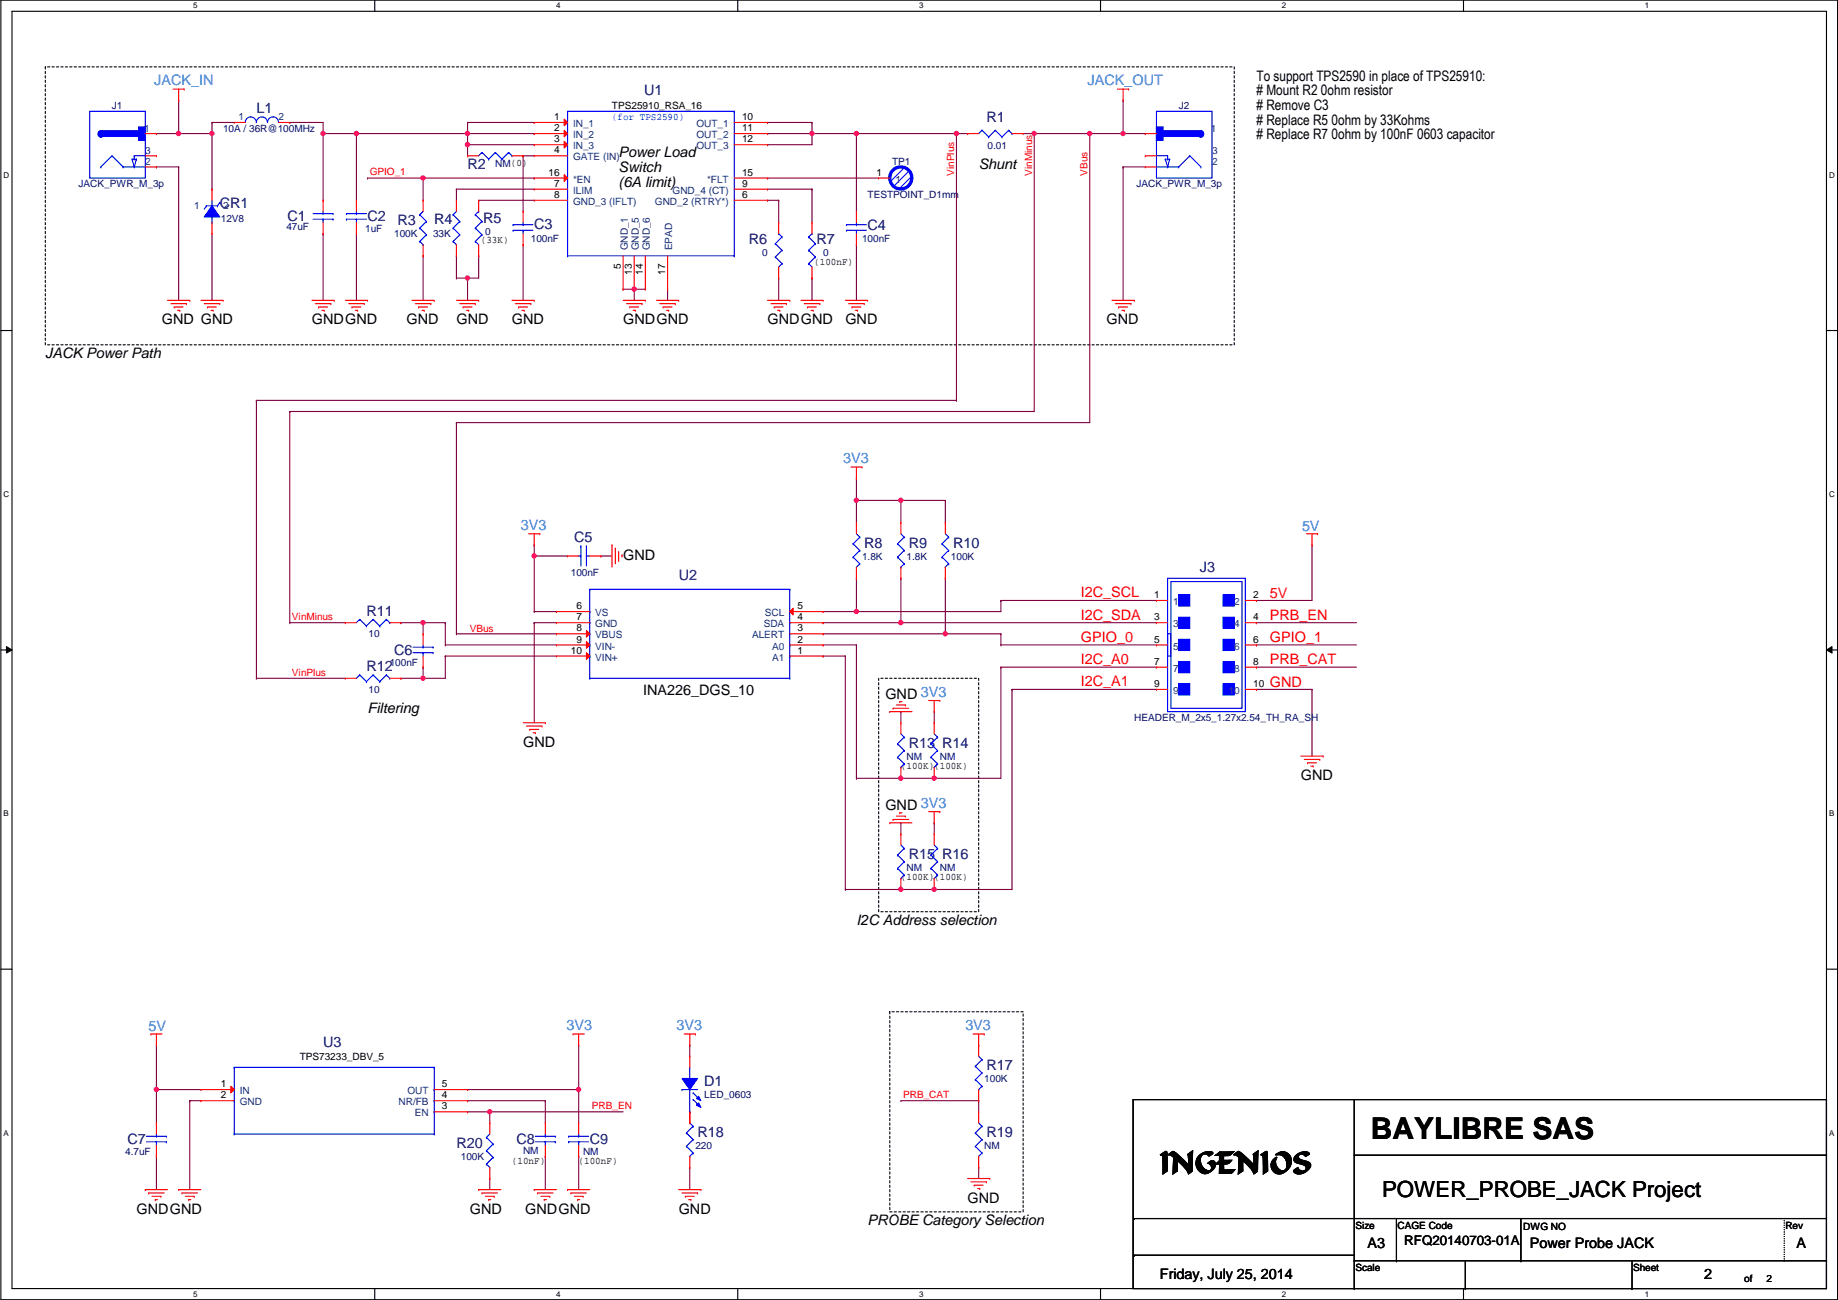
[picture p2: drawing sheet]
<svg xmlns="http://www.w3.org/2000/svg" width="420mm" height="297mm" viewBox="0 0 420 297" stroke-linecap="round" stroke-linejoin="round" font-family="sans-serif">
<defs><g id="words">
<g font-size="6.9">
<text x="313.4" y="260.2">BAYLIBRE SAS</text>
<text x="265.2" y="268.1">INGENIOS</text>
</g>
<text font-size="5.1" x="315.9" y="273.6">POWER_PROBE_JACK Project</text>
<g font-size="3.3" fill="#0080ff">
<text x="35.3" y="19.5">JACK_IN</text>
<text x="248.6" y="19.5">JACK_OUT</text>
<text x="192.7" y="105.9">3V3</text>
<text x="119.1" y="121.1">3V3</text>
<text x="297.6" y="121.4">5V</text>
<text x="34" y="235.7">5V</text>
<text x="129.5" y="235.4">3V3</text>
<text x="154.6" y="235.4">3V3</text>
<text x="220.7" y="235.4">3V3</text>
</g>
<g font-size="3.3" fill="#000080">
<text x="147.3" y="21.8">U1</text>
<text x="58.6" y="25.9">L1</text>
<text x="225.5" y="27.9">R1</text>
<text x="106.9" y="38.6">R2</text>
<text x="50.2" y="47.5">CR1</text>
<text x="65.7" y="50.5">C1</text>
<text x="84" y="50.5">C2</text>
<text x="90.9" y="51.5">R3</text>
<text x="99.3" y="51.3">R4</text>
<text x="110.4" y="51">R5</text>
<text x="122.1" y="52.3">C3</text>
<text x="198.3" y="52.5">C4</text>
<text x="171.1" y="55.8">R6</text>
<text x="186.6" y="55.8">R7</text>
<text x="131.3" y="123.9">C5</text>
<text x="197.6" y="125.2">R8</text>
<text x="207.7" y="125.2">R9</text>
<text x="217.9" y="125.2">R10</text>
<text x="274.3" y="130.8">J3</text>
<text x="155.1" y="132.5">U2</text>
<text x="83.8" y="140.7">R11</text>
<text x="90.1" y="149.6">C6</text>
<text x="83.8" y="153.4">R12</text>
<text x="207.7" y="170.9">R13 R14</text>
<text x="207.7" y="196.3">R15 R16</text>
<text x="73.9" y="239.2">U3</text>
<text x="225.5" y="244.6">R17</text>
<text x="161" y="248.1">D1</text>
<text x="29.2" y="261.3">C7</text>
<text x="104.3" y="262.3">R20</text>
<text x="118.1" y="261.3">C8</text>
<text x="134.8" y="261.3">C9</text>
<text x="159.5" y="259.8">R18</text>
<text x="225.5" y="259.8">R19</text>
</g>
<g font-size="3.3">
<text x="287.2" y="18.4">To support TPS2590 in place of TPS25910:</text>
<text x="287.2" y="21.8"># Mount R2 0ohm resistor</text>
<text x="287.2" y="25.1"># Remove C3</text>
<text x="287.2" y="28.4"># Replace R5 0ohm by 33Kohms</text>
<text x="141.4" y="35.8">Power Load</text>
<text x="287.2" y="31.8"># Replace R7 0ohm by 100nF 0603 capacitor</text>
<text x="141.4" y="39.2">Switch</text>
<text x="223.7" y="38.6">Shunt</text>
<text x="141.4" y="42.6">(6A limit)</text>
<text x="37" y="74.1">GND GND</text>
<text x="71.3" y="74.1">GNDGND</text>
<text x="92.9" y="74.1">GND</text>
<text x="104.3" y="74.1">GND</text>
<text x="117" y="74.1">GND</text>
<text x="142.4" y="74.1">GNDGND</text>
<text x="175.5" y="74.1">GNDGND</text>
<text x="193.2" y="74.1">GND</text>
<text x="252.9" y="74.1">GND</text>
<text x="10.4" y="81.7">JACK Power Path</text>
<text x="142.4" y="128">GND</text>
<text x="147" y="158.7">INA226_DGS_10</text>
<text x="202.4" y="159.7">GND 3V3</text>
<text x="84" y="163">Filtering</text>
<text x="119.6" y="170.6">GND</text>
<text x="297.4" y="178.3">GND</text>
<text x="202.4" y="185.1">GND 3V3</text>
<text x="195.8" y="211.3">I2C Address selection</text>
<text x="221.2" y="274.8">GND</text>
<text x="31.2" y="277.3">GNDGND</text>
<text x="107.4" y="277.3">GND</text>
<text x="120.1" y="277.3">GNDGND</text>
<text x="155.1" y="277.3">GND</text>
<text x="198.3" y="279.9">PROBE Category Selection</text>
<text x="312.6" y="285.2">A3</text>
<text x="349.7" y="285.2">Power Probe JACK</text>
<text x="410.7" y="285.2">A</text>
<text x="265.1" y="292.3">Friday, July 25, 2014</text>
<text x="389.6" y="292.3">2</text>
</g>
<g font-size="3.3" fill="#f00">
<text x="247.1" y="136.5">I2C_SCL</text>
<text x="290.3" y="136.7">5V</text>
<text x="247.1" y="141.6">I2C_SDA</text>
<text x="290.3" y="141.6">PRB_EN</text>
<text x="247.1" y="146.6">GPIO_0</text>
<text x="290.3" y="146.6">GPIO_1</text>
<text x="247.1" y="151.7">I2C_A0</text>
<text x="290.3" y="151.7">PRB_CAT</text>
<text x="247.1" y="156.8">I2C_A1</text>
<text x="290.3" y="157">GND</text>
</g>
<text font-size="3" x="321" y="284.5">RFQ20140703-01A</text>
<g font-size="2.3" fill="#000080">
<text x="25.6" y="25">J1</text>
<text x="269.4" y="25">J2</text>
<text x="51" y="30.1">10A / 36R@100MHz</text>
<text x="225.8" y="34.1">0.01</text>
<text x="113.2" y="38.2">NM(0)</text>
<text x="203.9" y="37.7">TP1</text>
<text x="18" y="42.8">JACK_PWR_M_3p</text>
<text x="198.3" y="45.3">TESTPOINT_D1mm</text>
<text x="259.8" y="42.8">JACK_PWR_M_3p</text>
<text x="50.5" y="50.6">12V8</text>
<text x="65.5" y="52.7">47uF</text>
<text x="83.5" y="52.9">1uF</text>
<text x="110.9" y="53.7">0</text>
<text x="90.1" y="54.2">100K</text>
<text x="99" y="54.2">33K</text>
<text x="121.4" y="55.2">100nF</text>
<text x="174.2" y="58.5">0</text>
<text x="188.2" y="58.5">0</text>
<text x="197.1" y="55.2">100nF</text>
<text x="130.5" y="131.7">100nF</text>
<text x="197.1" y="127.8">1.8K</text>
<text x="207.2" y="127.8">1.8K</text>
<text x="217.4" y="127.8">100K</text>
<text x="84.3" y="145.6">10</text>
<text x="89.1" y="152.2">100nF</text>
<text x="84.3" y="158.3">10</text>
<text x="259.3" y="164.7">HEADER_M_2x5_1.27x2.54_TH_RA_SH</text>
<text x="207.2" y="173.6">NM</text>
<text x="214.8" y="173.6">NM</text>
<text x="207.2" y="199">NM</text>
<text x="214.8" y="199">NM</text>
<text x="161" y="250.8">LED_0603</text>
<text x="225" y="247.2">100K</text>
<text x="28.6" y="264">4.7uF</text>
<text x="119.6" y="263.7">NM</text>
<text x="133.3" y="264">NM</text>
<text x="159" y="262.5">220</text>
<text x="225" y="262.5">NM</text>
<text x="105.4" y="265">100K</text>
</g>
<g font-size="2.3" fill="#004080">
<text x="54.6" y="27.5">1</text>
<text x="63.7" y="27.5">2</text>
<text x="131" y="29">IN_1</text>
<text x="159.2" y="29">OUT_1</text>
<text x="33" y="30.1">1</text>
<text x="33.2" y="35.1">3</text>
<text x="131" y="31.6">IN_2</text>
<text x="131" y="34.1">IN_3</text>
<text x="159.2" y="31.6">OUT_2</text>
<text x="159.2" y="34.1">OUT_3</text>
<text x="276.8" y="30.1">1</text>
<text x="277.1" y="35.1">3</text>
<text x="33.2" y="37.7">2</text>
<text x="131" y="36.7">GATE (IN)</text>
<text x="131" y="41.7">*EN</text>
<text x="161.6" y="41.7">*FLT</text>
<text x="204.7" y="41.7">1</text>
<text x="277.1" y="37.7">2</text>
<text x="44.4" y="47.8">1</text>
<text x="51" y="47.8">2</text>
<text x="131" y="44.3">ILIM</text>
<text x="131" y="46.8">GND_3 (IFLT)</text>
<text x="149.7" y="46.8">GND_2 (RTRY*)</text>
<text x="153.7" y="44.3">GND_4 (CT)</text>
<text x="143.5" y="57.2" transform="rotate(-90 143.5 57.2)">GND_1</text>
<text x="146" y="57.2" transform="rotate(-90 146 57.2)">GND_5</text>
<text x="148.6" y="57.2" transform="rotate(-90 148.6 57.2)">GND_6</text>
<text x="153.7" y="57.2" transform="rotate(-90 153.7 57.2)">EPAD</text>
<text x="136.1" y="140.8">VS</text>
<text x="136.1" y="143.3">GND</text>
<text x="174.6" y="143.3">SDA</text>
<text x="174.8" y="140.8">SCL</text>
<text x="268.2" y="138.3">1</text>
<text x="268.2" y="143.3">3</text>
<text x="282.1" y="138.3">2</text>
<text x="282.1" y="143.3">4</text>
<text x="136.1" y="145.9">VBUS</text>
<text x="136.1" y="148.4">VIN-</text>
<text x="171.9" y="145.9">ALERT</text>
<text x="176.5" y="148.4">A0</text>
<text x="268.2" y="148.4">5</text>
<text x="282.1" y="148.4">6</text>
<text x="136.1" y="151">VIN+</text>
<text x="176.5" y="151">A1</text>
<text x="268.2" y="153.5">7</text>
<text x="282.1" y="153.5">8</text>
<text x="268.2" y="158.6">9</text>
<text x="280.9" y="158.6">10</text>
<text x="54.8" y="250">IN</text>
<text x="93.2" y="250">OUT</text>
<text x="54.8" y="252.6">GND</text>
<text x="91.1" y="252.6">NR/FB</text>
<text x="94.8" y="255.1">EN</text>
</g>
<g font-size="2.3">
<text x="126.7" y="27.4">1</text>
<text x="126.7" y="30">2</text>
<text x="139.9" y="25">TPS25910_RSA_16</text>
<text x="169.6" y="27.4">10</text>
<text x="169.6" y="30">11</text>
<text x="126.7" y="32.5">3</text>
<text x="126.7" y="35.1">4</text>
<text x="169.6" y="32.5">12</text>
<text x="125.4" y="40.1">16</text>
<text x="169.6" y="40.1">15</text>
<text x="200.4" y="40.1">1</text>
<text x="126.7" y="42.7">7</text>
<text x="126.7" y="45.2">8</text>
<text x="169.6" y="45.2">6</text>
<text x="169.6" y="42.7">9</text>
<text x="109.9" y="55.5">(33K)</text>
<text x="141.9" y="61.5" transform="rotate(-90 141.9 61.5)">5</text>
<text x="144.4" y="62.8" transform="rotate(-90 144.4 62.8)">13</text>
<text x="147" y="62.8" transform="rotate(-90 147 62.8)">14</text>
<text x="152" y="62.8" transform="rotate(-90 152 62.8)">17</text>
<text x="186.1" y="60.6">(100nF)</text>
<text x="263.9" y="136.7">1</text>
<text x="286.5" y="136.7">2</text>
<text x="131.8" y="139.2">6</text>
<text x="131.8" y="141.7">7</text>
<text x="182.3" y="141.7">4</text>
<text x="182.3" y="139.2">5</text>
<text x="263.9" y="141.7">3</text>
<text x="286.5" y="141.7">4</text>
<text x="130.5" y="149.4">10</text>
<text x="131.8" y="144.3">8</text>
<text x="131.8" y="146.8">9</text>
<text x="182.3" y="149.4">1</text>
<text x="182.3" y="146.8">2</text>
<text x="182.3" y="144.3">3</text>
<text x="263.9" y="146.8">5</text>
<text x="286.5" y="146.8">6</text>
<text x="263.9" y="151.9">7</text>
<text x="286.5" y="151.9">8</text>
<text x="263.9" y="157">9</text>
<text x="286.5" y="157">10</text>
<text x="205.9" y="175.6">(100K)(100K)</text>
<text x="205.9" y="201">(100K)(100K)</text>
<text x="68.5" y="242.1">TPS73233_DBV_5</text>
<text x="50.5" y="248.4">1</text>
<text x="50.5" y="251">2</text>
<text x="101" y="251">4</text>
<text x="101" y="248.4">5</text>
<text x="101" y="253.5">3</text>
<text x="117" y="266.1">(10nF)</text>
<text x="132.3" y="266.1">(100nF)</text>
<text x="309.8" y="280.8">Size</text>
<text x="319.5" y="280.8">CAGE Code</text>
<text x="348.2" y="281">DWG NO</text>
<text x="408.1" y="280.8">Rev</text>
<text x="309.8" y="290.4">Scale</text>
<text x="373.3" y="290.4">Sheet</text>
<text x="398.7" y="292.9">of</text>
<text x="403.8" y="292.9">2</text>
</g>
<text font-size="2.3" fill="#00f" x="139.9" y="27.3">(for TPS2590)</text>
<g font-size="2.3" fill="#f00">
<text x="84.5" y="40">GPIO_1</text>
<text x="218.1" y="40.2" transform="rotate(-90 218.1 40.2)">VinPlus</text>
<text x="235.9" y="40.2" transform="rotate(-90 235.9 40.2)">VinMinus</text>
<text x="248.6" y="40.2" transform="rotate(-90 248.6 40.2)">VBus</text>
<text x="66.7" y="141.8">VinMinus</text>
<text x="107.4" y="144.3">VBus</text>
<text x="66.7" y="154.5">VinPlus</text>
<text x="206.4" y="250.8">PRB_CAT</text>
<text x="135.3" y="253.3">PRB_EN</text>
</g>
<g font-size="1.8">
<text x="44.2" y="1.9">5</text>
<text x="127.1" y="1.9">4</text>
<text x="210.1" y="1.9">3</text>
<text x="293" y="1.9">2</text>
<text x="376" y="1.9">1</text>
<text x=".8" y="40.6">D</text>
<text x="418.2" y="40.6">D</text>
<text x=".8" y="113.6">C</text>
<text x="418.2" y="113.6">C</text>
<text x=".8" y="186.6">B</text>
<text x="418.2" y="186.6">B</text>
<text x=".8" y="259.5">A</text>
<text x="418.2" y="259.5">A</text>
<text x="44.2" y="296.3">5</text>
<text x="127.1" y="296.3">4</text>
<text x="210.1" y="296.3">3</text>
<text x="293" y="296.3">2</text>
<text x="376" y="296.3">1</text>
</g>
</g></defs>
<path d="M.2 0h419.9v297h-419.9zM2.7 2.6h414.8v291.8h-414.8z" fill="none" stroke="#000" stroke-width=".25"/>
<g fill="#fff">
<path d="M44.2 .3h1v2h-1z"/>
<path d="M44.2 294.7h1v2h-1z"/>
</g>
<path d="M85.7 0v2.6M85.7 294.4v2.6" fill="none" stroke="#000" stroke-width=".25"/>
<g fill="#fff">
<path d="M127.1 .3h1v2h-1z"/>
<path d="M127.1 294.7h1v2h-1z"/>
</g>
<path d="M168.6 0v2.6M168.6 294.4v2.6" fill="none" stroke="#000" stroke-width=".25"/>
<g fill="#fff">
<path d="M210.1 .3h1v2h-1z"/>
<path d="M210.1 294.7h1v2h-1z"/>
</g>
<path d="M251.6 0v2.6M251.6 294.4v2.6" fill="none" stroke="#000" stroke-width=".25"/>
<g fill="#fff">
<path d="M293 .3h1v2h-1z"/>
<path d="M293 294.7h1v2h-1z"/>
</g>
<path d="M334.5 0v2.6M334.5 294.4v2.6" fill="none" stroke="#000" stroke-width=".25"/>
<g fill="#fff">
<path d="M376 .3h1v2h-1z"/>
<path d="M376 294.7h1v2h-1z"/>
<path d="M.8 39h1.3v2h-1.3z"/>
<path d="M418.2 39h1.2v2h-1.2z"/>
<path d="M.8 112h1.3v2h-1.3z"/>
<path d="M418.2 112h1.2v2h-1.2z"/>
</g>
<path d="M.2 75.5h2.5M417.5 75.5h2.6" fill="none" stroke="#000" stroke-width=".25"/>
<g fill="#fff">
<path d="M.8 185h1.2v1.9h-1.2z"/>
<path d="M418.2 185h1.1v1.9h-1.1z"/>
</g>
<path d="M.2 148.5h2.5M417.5 148.5h2.6" fill="none" stroke="#000" stroke-width=".25"/>
<path d="M1.5 147.7l1.2 .8-1.2 .7zM417.5 148.5l1.3-.8v1.5z" fill="#000"/>
<path d="M1.5 147.7l1.2 .8-1.2 .7zM417.5 148.5l1.3-.8v1.5z" fill="none" stroke="#000" stroke-width=".23"/>
<g fill="#fff">
<path d="M.8 257.9h1.2v2h-1.2z"/>
<path d="M418.2 257.9h1.1v2h-1.1z"/>
</g>
<path d="M.2 221.4h2.5M417.5 221.4h2.6" fill="none" stroke="#000" stroke-width=".25"/>
<path d="M10.4 15.3h271.7v63.5h-271.7zM200.9 155h22.8v53.3h-22.8zM203.4 231.2h30.5v45.7h-30.5z" fill="none" stroke="#000" stroke-width=".25" stroke-dasharray=".5 .5"/>
<g fill="none" stroke="#800040" stroke-width=".25">
<path d="M104.3 96.6h.1M104.3 96.6v48.2M122.1 139.7h.1M122.1 124.5h.1M122.1 139.7h5.1M122.1 124.5v2.5M137.4 127h.1M137.4 127h2.5M188.2 139.7h.1M188.2 139.7h7.6M66.2 142.3h.1M66.2 142.3h12.7"/>
<path d="M96.7 142.3h.1M96.7 142.3h5.1M101.8 147.4h.1M101.8 142.3h.1M101.8 147.4h25.4M101.8 142.3v5.1M104.3 144.8h.1M104.3 144.8h22.9M122.1 142.3h.1M122.1 142.3h5.1M122.1 142.3v22.8M188.2 142.3h.1"/>
<path d="M188.2 142.3h17.7"/>
</g>
<circle cx="96.7" cy="142.3" r=".49" fill="#f0f"/>
<circle cx="96.7" cy="142.3" r=".49" fill="none" stroke="#f0f" stroke-width=".25"/>
<g fill="none" stroke="#800040" stroke-width=".25">
<path d="M58.6 155h.1M58.6 155h20.3M91.6 142.3h.1M91.6 155h.1M91.6 142.3h5.1M96.7 155h.1M96.7 142.3h.1M96.7 152.4h.1M96.7 142.3v2.5M96.7 152.4v2.6M101.8 149.9h.1M101.8 149.9h25.4"/>
<path d="M101.8 149.9v5.1h-10.2"/>
</g>
<circle cx="96.7" cy="155" r=".49" fill="#f0f"/>
<circle cx="96.7" cy="155" r=".49" fill="none" stroke="#f0f" stroke-width=".25"/>
<path d="M195.8 109.3h.1M195.8 109.3v5" fill="none" stroke="#800040" stroke-width=".25"/>
<circle cx="195.8" cy="114.3" r=".49" fill="#f0f"/>
<circle cx="195.8" cy="114.3" r=".49" fill="none" stroke="#f0f" stroke-width=".25"/>
<path d="M195.8 114.3h.1M195.8 114.3h20.3M195.8 114.3v5.1M205.9 114.3h.1M205.9 114.3v5.1M216.1 114.3h.1M216.1 114.3v5.1" fill="none" stroke="#800040" stroke-width=".25"/>
<circle cx="205.9" cy="114.3" r=".49" fill="#f0f"/>
<circle cx="205.9" cy="114.3" r=".49" fill="none" stroke="#f0f" stroke-width=".25"/>
<path d="M195.8 132.1h.1M195.8 139.7h.1M195.8 132.1v7.6M195.8 139.7h33" fill="none" stroke="#800040" stroke-width=".25"/>
<circle cx="195.8" cy="139.7" r=".49" fill="#f0f"/>
<circle cx="195.8" cy="139.7" r=".49" fill="none" stroke="#f0f" stroke-width=".25"/>
<path d="M205.9 132.1h.1M205.9 132.1v10.2M216.1 132.1h.1M216.1 132.1v12.7h-27.9M188.2 144.8h.1" fill="none" stroke="#800040" stroke-width=".25"/>
<circle cx="216.1" cy="144.8" r=".49" fill="#f0f"/>
<circle cx="216.1" cy="144.8" r=".49" fill="none" stroke="#f0f" stroke-width=".25"/>
<path d="M205.9 142.3h.1M205.9 142.3h58.5" fill="none" stroke="#800040" stroke-width=".25"/>
<circle cx="205.9" cy="142.3" r=".49" fill="#f0f"/>
<circle cx="205.9" cy="142.3" r=".49" fill="none" stroke="#f0f" stroke-width=".25"/>
<path d="M216.1 144.8h.1M216.1 144.8h12.7M195.8 177.8h.1M195.8 177.8h17.8M205.9 177.8h.1" fill="none" stroke="#800040" stroke-width=".25"/>
<circle cx="213.5" cy="177.8" r=".49" fill="#f0f"/>
<circle cx="213.5" cy="177.8" r=".49" fill="none" stroke="#f0f" stroke-width=".25"/>
<circle cx="205.9" cy="177.8" r=".49" fill="#f0f"/>
<circle cx="205.9" cy="177.8" r=".49" fill="none" stroke="#f0f" stroke-width=".25"/>
<path d="M188.2 147.4h.1M188.2 147.4h7.6M195.8 147.4h.1M195.8 147.4v30.4M228.8 152.4h.1M228.8 152.4v25.4h-15.2M228.8 152.4h35.6M213.6 177.8h.1M193.2 203.2h.1M193.2 203.2h20.4M205.9 203.2h.1" fill="none" stroke="#800040" stroke-width=".25"/>
<circle cx="213.5" cy="203.2" r=".49" fill="#f0f"/>
<circle cx="213.5" cy="203.2" r=".49" fill="none" stroke="#f0f" stroke-width=".25"/>
<circle cx="205.9" cy="203.2" r=".49" fill="#f0f"/>
<circle cx="205.9" cy="203.2" r=".49" fill="none" stroke="#f0f" stroke-width=".25"/>
<g fill="none" stroke="#800040" stroke-width=".25">
<path d="M188.2 149.9h.1M188.2 149.9h5M193.2 149.9h.1M193.2 149.9v53.3M231.3 157.5h.1M231.3 157.5v45.7h-17.7M231.3 157.5h33.1M205.9 162.6h.1M205.9 162.6v2.5M213.6 162.6h.1M213.6 162.6v2.5M205.9 188h.1"/>
<path d="M205.9 188v2.5M213.6 188h.1M213.6 188v2.5M213.6 203.2h.1M35.8 238.8h.1M35.8 238.8v10.2M35.8 249h.1M35.8 249h10.1"/>
</g>
<circle cx="35.7" cy="248.9" r=".49" fill="#f0f"/>
<circle cx="35.7" cy="248.9" r=".49" fill="none" stroke="#f0f" stroke-width=".25"/>
<path d="M132.3 238.8h.1M132.3 238.8v10.2h-25.4M35.8 249h.1M35.8 249v7.6M43.4 251.5h.1M43.4 251.5v20.3M43.4 251.5h2.5M106.9 249h.1M35.8 264.2h.1M35.8 264.2v7.6" fill="none" stroke="#800040" stroke-width=".25"/>
<circle cx="132.3" cy="248.9" r=".49" fill="#f0f"/>
<circle cx="132.3" cy="248.9" r=".49" fill="none" stroke="#f0f" stroke-width=".25"/>
<g fill="none" stroke="#800040" stroke-width=".25">
<path d="M106.9 251.5h.1M106.9 254h.1M106.9 251.5h17.8M106.9 254h35.5M112 254h.1M112 254v2.6M124.7 251.5h.1M124.7 251.5v5.1M132.3 249h.1M132.3 249v7.6M124.7 264.2h.1M124.7 264.2v7.6"/>
<path d="M132.3 264.2h.1M132.3 264.2v7.6"/>
</g>
<circle cx="111.9" cy="254" r=".49" fill="#f0f"/>
<circle cx="111.9" cy="254" r=".49" fill="none" stroke="#f0f" stroke-width=".25"/>
<g fill="none" stroke="#800040" stroke-width=".25">
<path d="M40.8 22.9h.1M40.8 22.9v7.6M228.8 137.2h.1M228.8 137.2v2.5M228.8 137.2h35.6M287.2 137.2h.1M299.9 124.5h.1M299.9 124.5v12.7h-12.7M228.8 147.4h.1M228.8 144.8h.1M228.8 147.4h35.6M228.8 144.8v2.6"/>
<path d="M287.2 157.5h.1M287.2 147.4h.1M287.2 142.3h.1M287.2 152.4h.1M287.2 147.4h22.9M287.2 157.5h12.7M287.2 142.3h22.9M287.2 152.4h22.9M299.9 157.5h.1M299.9 157.5v15.3M157.7 238.8h.1M157.7 238.8v2.5"/>
<path d="M157.7 254h.1M157.7 254v2.6M205.9 251.5h.1M205.9 251.5h17.8M223.7 251.5h.1M223.7 251.5v2.5M112 269.3h.1M112 269.3v2.5M157.7 266.7h.1M157.7 266.7v5.1M223.7 266.7h.1M223.7 266.7v2.6"/>
</g>
<circle cx="40.8" cy="30.5" r=".49" fill="#f0f"/>
<circle cx="40.8" cy="30.5" r=".49" fill="none" stroke="#f0f" stroke-width=".25"/>
<path d="M81.5 30.5h.1M81.5 30.5h25.4M81.5 30.5v15.3" fill="none" stroke="#800040" stroke-width=".25"/>
<circle cx="81.5" cy="30.5" r=".49" fill="#f0f"/>
<circle cx="81.5" cy="30.5" r=".49" fill="none" stroke="#f0f" stroke-width=".25"/>
<path d="M84 40.7h.1M84 40.7h12.7M122.1 127h.1M122.1 127h7.6M122.1 127v12.7" fill="none" stroke="#800040" stroke-width=".25"/>
<circle cx="122.1" cy="127" r=".49" fill="#f0f"/>
<circle cx="122.1" cy="127" r=".49" fill="none" stroke="#f0f" stroke-width=".25"/>
<path d="M185.6 30.5h.1M185.6 30.5v2.6M185.6 30.5h10.2M195.8 30.5h.1M195.8 30.5v17.8M81.5 53.4h.1M81.5 53.4v15.2M195.8 55.9h.1M195.8 55.9v12.7" fill="none" stroke="#800040" stroke-width=".25"/>
<circle cx="185.6" cy="30.5" r=".49" fill="#f0f"/>
<circle cx="185.6" cy="30.5" r=".49" fill="none" stroke="#f0f" stroke-width=".25"/>
<path d="M106.9 28h.1M106.9 28h15.2M106.9 28v2.5M106.9 33.1h15.2M122.1 28h.1M122.1 33.1h.1M185.6 28h.1M185.6 28v2.5" fill="none" stroke="#800040" stroke-width=".25"/>
<circle cx="106.9" cy="33" r=".49" fill="#f0f"/>
<circle cx="106.9" cy="33" r=".49" fill="none" stroke="#f0f" stroke-width=".25"/>
<path d="M106.9 30.5h15.2M122.1 30.5h.1" fill="none" stroke="#800040" stroke-width=".25"/>
<circle cx="106.9" cy="30.5" r=".49" fill="#f0f"/>
<circle cx="106.9" cy="30.5" r=".49" fill="none" stroke="#f0f" stroke-width=".25"/>
<path d="M106.9 30.5h.1M106.9 30.5v2.6M96.7 58.5h.1M96.7 40.7h.1M96.7 40.7v5.1M96.7 58.5v10.1M96.7 40.7h25.4M122.1 40.7h.1" fill="none" stroke="#800040" stroke-width=".25"/>
<circle cx="96.7" cy="40.7" r=".49" fill="#f0f"/>
<circle cx="96.7" cy="40.7" r=".49" fill="none" stroke="#f0f" stroke-width=".25"/>
<g fill="none" stroke="#800040" stroke-width=".25">
<path d="M35.8 38.1h.1M35.8 30.5h.1M35.8 38.1h5M35.8 30.5h12.7M40.8 38.1h.1M40.8 30.5h.1M40.8 38.1v30.5M48.5 30.5h.1M48.5 28h.1M48.5 28v2.5M48.5 28h5M66.2 28h.1"/>
<path d="M66.2 28h7.7v2.5M73.9 30.5h.1M73.9 30.5h7.6M195.8 30.5h.1M195.8 30.5h22.8M48.5 53.4h.1M48.5 53.4v15.2M73.9 53.4h.1M73.9 53.4v15.2M104.3 58.5h.1M104.3 43.2h.1M104.3 43.2v2.6"/>
<path d="M104.3 58.5v5M104.3 43.2h17.8M119.6 55.9h.1M119.6 55.9v12.7"/>
</g>
<circle cx="218.6" cy="30.5" r=".49" fill="#f0f"/>
<circle cx="218.6" cy="30.5" r=".49" fill="none" stroke="#f0f" stroke-width=".25"/>
<circle cx="195.8" cy="30.5" r=".49" fill="#f0f"/>
<circle cx="195.8" cy="30.5" r=".49" fill="none" stroke="#f0f" stroke-width=".25"/>
<path d="M221.2 30.5h.1M221.2 30.5h-2.6v61M236.4 30.5h.1M236.4 30.5v63.5M58.6 91.5h.1M58.6 91.5h160M58.6 91.5v63.5M218.6 91.5h.1" fill="none" stroke="#800040" stroke-width=".25"/>
<circle cx="236.4" cy="30.5" r=".49" fill="#f0f"/>
<circle cx="236.4" cy="30.5" r=".49" fill="none" stroke="#f0f" stroke-width=".25"/>
<path d="M233.9 30.5h15.2M236.4 30.5h.1M249.1 30.5h.1M249.1 30.5v66.1h-144.8M66.2 94h.1M66.2 94h170.2M66.2 94v48.3M104.3 96.6h.1" fill="none" stroke="#800040" stroke-width=".25"/>
<circle cx="249.1" cy="30.5" r=".49" fill="#f0f"/>
<circle cx="249.1" cy="30.5" r=".49" fill="none" stroke="#f0f" stroke-width=".25"/>
<path d="M249.1 30.5h7.6M256.7 30.5h.1M256.7 22.9h.1M256.7 22.9v7.6" fill="none" stroke="#800040" stroke-width=".25"/>
<circle cx="256.7" cy="30.5" r=".49" fill="#f0f"/>
<circle cx="256.7" cy="30.5" r=".49" fill="none" stroke="#f0f" stroke-width=".25"/>
<g fill="none" stroke="#800040" stroke-width=".25">
<path d="M106.9 35.6h.1M106.9 33.1v2.5M119.6 35.6h.1M119.6 35.6v12.7M119.6 35.6h2.5M175.5 33.1h.1M175.5 30.5h.1M175.5 28h.1M175.5 30.5h10.1M175.5 33.1h10.1M175.5 28h10.1M256.7 38.1h.1"/>
<path d="M256.7 30.5h5.1M256.7 38.1v30.5M256.7 38.1h5.1M261.8 30.5h.1M175.5 40.7h.1M175.5 40.7h25.4M175.5 43.2h10.1M185.6 43.2h.1M185.6 43.2v7.6M142.4 66.1h.1M142.4 66.1h5.1M145 66.1h.1"/>
<path d="M145 66.1v2.5"/>
</g>
<circle cx="145" cy="66.1" r=".49" fill="#f0f"/>
<circle cx="145" cy="66.1" r=".49" fill="none" stroke="#f0f" stroke-width=".25"/>
<path d="M109.4 45.8h.1M109.4 58.5h.1M109.4 45.8h12.7M109.4 58.5v5h-5.1M104.3 63.5h.1M106.9 63.5h.1M106.9 63.5v5.1M152.6 66.1h.1M152.6 66.1v2.5" fill="none" stroke="#800040" stroke-width=".25"/>
<circle cx="106.9" cy="63.5" r=".49" fill="#f0f"/>
<circle cx="106.9" cy="63.5" r=".49" fill="none" stroke="#f0f" stroke-width=".25"/>
<path d="M73.9 30.5v15.3M73.9 45.8h.1M175.5 45.8h.1M175.5 45.8h2.5M178 45.8h.1M178 45.8v5M178 63.5h.1M178 63.5v5.1M185.6 63.5h.1M185.6 63.5v5.1" fill="none" stroke="#800040" stroke-width=".25"/>
<circle cx="73.8" cy="30.5" r=".49" fill="#f0f"/>
<circle cx="73.8" cy="30.5" r=".49" fill="none" stroke="#f0f" stroke-width=".25"/>
<path d="M48.5 30.5v12.7M48.5 43.2h.1" fill="none" stroke="#800040" stroke-width=".25"/>
<circle cx="48.4" cy="30.5" r=".49" fill="#f0f"/>
<circle cx="48.4" cy="30.5" r=".49" fill="none" stroke="#f0f" stroke-width=".25"/>
<g fill="none" stroke="#f00" stroke-width=".25">
<path d="M39.6 20.4h2.5M40.8 22.9h.1M40.8 20.4v2.5M42.1 20.4h.1M255.5 20.4h2.5M256.7 22.9h.1M256.7 20.4v2.5M258 20.4h.1M119.6 48.3h.1M119.6 55.9h.1M119.6 48.3v2.5M119.6 53.4v2.5"/>
<path d="M38.3 68.6h5.1M39.1 69.4h3.5M39.8 70.1h.1M39.8 70.1h2.1M40.6 70.9h.5M41.1 70.9h.1M42.6 69.4h.1M43.4 68.6h.1M45.9 68.6h5.1M46.7 69.4h3.5M47.4 70.1h.1M47.4 70.1h2.1"/>
<path d="M48.2 70.9h.5M48.7 70.9h.1M50.2 69.4h.1M51 68.6h.1M71.3 68.6h5.1M72.1 69.4h3.5M72.8 70.1h.1M72.8 70.1h2.1M73.6 70.9h.5M74.1 70.9h.1M75.6 69.4h.1M76.4 68.6h.1"/>
<path d="M78.9 68.6h5.1M79.7 69.4h3.6M80.5 70.1h.1M80.5 70.1h2M81.2 70.9h.5M81.7 70.9h.1M83.3 69.4h.1M84 68.6h.1M94.2 68.6h5.1M94.9 69.4h3.6M95.7 70.1h.1M95.7 70.1h2"/>
<path d="M96.5 70.9h.5M97 70.9h.1M98.5 69.4h.1M99.3 68.6h.1M104.3 68.6h5.1M105.1 69.4h3.6M105.9 70.1h.1M105.9 70.1h2M106.6 70.9h.5M107.1 70.9h.1M108.7 69.4h.1M109.4 68.6h.1"/>
<path d="M117 68.6h5.1M117.8 69.4h3.6M118.6 70.1h.1M118.6 70.1h2M119.3 70.9h.5M119.8 70.9h.1M121.4 69.4h.1M122.1 68.6h.1M142.4 68.6h5.1M143.2 69.4h3.6M144 70.1h.1M144 70.1h2"/>
<path d="M144.7 70.9h.5M145.2 70.9h.1M146.8 69.4h.1M147.5 68.6h.1M150.1 68.6h5M150.8 69.4h3.6M151.6 70.1h.1M151.6 70.1h2M152.3 70.9h.6M152.9 70.9h.1M154.4 69.4h.1M155.1 68.6h.1"/>
<path d="M175.5 68.6h5M176.2 69.4h3.6M177 70.1h.1M177 70.1h2M177.7 70.9h.6M178.3 70.9h.1M179.8 69.4h.1M180.5 68.6h.1M183.1 68.6h5.1M183.8 69.4h3.6M184.6 70.1h.1M184.6 70.1h2"/>
<path d="M185.4 70.9h.5M185.9 70.9h.1M187.4 69.4h.1M188.2 68.6h.1M193.2 68.6h5.1M194 69.4h3.6M194.8 70.1h.1M194.8 70.1h2M195.5 70.9h.5M196 70.9h.1M197.6 69.4h.1M198.3 68.6h.1"/>
<path d="M254.2 68.6h5.1M255 69.4h3.5M255.7 70.1h.1M255.7 70.1h2.1M256.5 70.9h.5M257 70.9h.1M258.5 69.4h.1M259.3 68.6h.1M194.5 106.7h2.6M195.8 109.3h.1M195.8 106.7v2.6M197.1 106.7h.1"/>
<path d="M120.9 122h2.5M122.1 124.5h.1M122.1 122v2.5M123.4 122h.1M139.9 124.5h.1M139.9 124.5v5.1M140.7 125.3h.1M140.7 125.3v3.5M141.4 128.1h.1M141.4 126v2.1M142.2 126.8h.1M142.2 126.8v.5"/>
<path d="M298.7 122h2.5M299.9 124.5h.1M299.9 122v2.5M301.2 122h.1M119.6 165.1h5.1M120.3 165.9h3.6M121.1 166.7h.1M121.1 166.7h2M121.9 167.4h.5M122.4 167.4h.1M123.9 165.9h.1M124.7 165.1h.1"/>
<path d="M203.4 162.6h.1M203.4 162.6h5.1M204.2 161.8h.1M204.2 161.8h3.5M204.9 161.1h2.1M205.7 160.3h.1M205.7 160.3h.5M207 161.1h.1M212.3 160.1h2.5M213.6 162.6h.1M213.6 160.1v2.5M214.8 160.1h.1"/>
<path d="M297.4 172.8h5.1M298.1 173.5h3.6M298.9 174.3h.1M298.9 174.3h2M299.7 175h.5M300.2 175h.1M301.7 173.5h.1M302.5 172.8h.1M203.4 188h.1M203.4 188h5.1M204.2 187.2h.1M204.2 187.2h3.5"/>
<path d="M204.9 186.5h2.1M205.7 185.7h.1M205.7 185.7h.5M207 186.5h.1M212.3 185.5h2.5M213.6 188h.1M213.6 185.5v2.5M214.8 185.5h.1M34.5 236.3h.1M34.5 236.3h2.5M35.8 238.8h.1M35.8 236.3v2.5"/>
<path d="M131 236.3h.1M131 236.3h2.6M132.3 238.8h.1M132.3 236.3v2.5M156.4 236.3h2.6M157.7 238.8h.1M157.7 236.3v2.5M159 236.3h.1M222.5 236.3h2.5M223.7 238.8h.1M223.7 236.3v2.5M225 236.3h.1"/>
<path d="M33.2 271.8h.1M33.2 271.8h5.1M34 272.6h.1M34 272.6h3.5M34.7 273.3h2.1M35.5 274.1h.1M35.5 274.1h.5M36.8 273.3h.1M40.8 271.8h.1M40.8 271.8h5.1M41.6 272.6h.1M41.6 272.6h3.6"/>
<path d="M42.4 273.3h2M43.1 274.1h.1M43.1 274.1h.5M44.4 273.3h.1M109.4 271.8h.1M109.4 271.8h5.1M110.2 272.6h.1M110.2 272.6h3.5M110.9 273.3h2.1M111.7 274.1h.1M111.7 274.1h.5M113 273.3h.1"/>
<path d="M122.1 271.8h.1M122.1 271.8h5.1M122.9 272.6h.1M122.9 272.6h3.5M123.6 273.3h2.1M124.4 274.1h.1M124.4 274.1h.5M125.7 273.3h.1M129.7 271.8h.1M129.7 271.8h5.1M130.5 272.6h.1M130.5 272.6h3.6"/>
<path d="M131.3 273.3h2M132 274.1h.1M132 274.1h.5M133.3 273.3h.1M155.1 271.8h5.1M155.9 272.6h3.6M156.7 273.3h.1M156.7 273.3h2M157.4 274.1h.5M157.9 274.1h.1M159.5 272.6h.1M160.2 271.8h.1"/>
<path d="M221.2 269.3h5.1M221.9 270h3.6M222.7 270.8h.1M222.7 270.8h2M223.5 271.6h.5M224 271.6h.1M225.5 270h.1M226.3 269.3h.1"/>
</g>
<g fill="none" stroke="#000" stroke-width=".25">
<path d="M259 251.2h158.5v43.2h-158.5zM309.6 251.2v43.2M259.3 278.4h.1M259.3 278.4h158.2M309.6 263.9h107.9M319.2 278.4v9.7M347.7 278.4v9.7M417.5 263.9h.1M259.3 286.8h.1M259.3 286.8h50.3M309.6 288.1h.1M309.6 294.4h.1"/>
<path d="M309.6 288.1h107.9M319.2 288.1h.1M335 294.4h.1M335 288.1v6.3M347.7 288.1h.1M373.1 294.4h.1M373.1 288.1v6.3"/>
</g>
<path d="M407.9 278.4v9.7M407.9 288.1h.1" fill="none" stroke="#000" stroke-width=".25" stroke-dasharray="0 .5"/>
<g fill="none" stroke="#00f" stroke-width=".25">
<path d="M129.7 25.4h.1M129.7 25.4v33.1M129.7 25.4h38.1M167.8 25.4h.1M167.8 25.4v33.1M117.3 52.6h.1M117.3 51.4h.1M117.3 52.6h4.6M117.3 51.4h4.6M119.6 51.4h.1M119.6 52.6h.1M119.6 50.8v.6"/>
<path d="M119.6 52.6v.8M129.7 58.5h.1M129.7 58.5h38.1M167.8 58.5h.1"/>
</g>
<path d="M129 27.2l.7 .8-.7 .7z" fill="#f00"/>
<path d="M122.1 28h.1M122.1 28h7.6M129 27.2l.7 .8-.7 .7z" fill="none" stroke="#f00" stroke-width=".25"/>
<path d="M129 29.8l.7 .7-.7 .8z" fill="#f00"/>
<path d="M122.1 30.5h.1M122.1 30.5h7.6M129 29.8l.7 .7-.7 .8z" fill="none" stroke="#f00" stroke-width=".25"/>
<path d="M129 32.3l.7 .8-.7 .7z" fill="#f00"/>
<g fill="none" stroke="#f00" stroke-width=".25">
<path d="M122.1 33.1h.1M122.1 35.6h.1M122.1 33.1h7.6M122.1 35.6h7.6M129 32.3l.7 .8-.7 .7zM167.8 33.1h7.7M167.8 28h7.7M167.8 30.5h7.7M175.5 28h.1M175.5 30.5h.1M175.5 33.1h.1M122.1 43.2h.1"/>
<path d="M122.1 45.8h.1M122.1 45.8h7.6M122.1 43.2h7.6M142.4 58.5v7.6M145 58.5v7.6M147.5 58.5v7.6M167.8 45.8h7.7M167.8 43.2h7.7M167.8 40.7h7.7M175.5 45.8h.1M175.5 43.2h.1M175.5 40.7h.1"/>
<path d="M142.4 66.1h.1M145 66.1h.1M147.5 66.1h.1"/>
</g>
<path d="M129 39.9l.7 .8-.7 .7z" fill="#f00"/>
<g fill="none" stroke="#f00" stroke-width=".25">
<path d="M129 39.9l.7 .8-.7 .7zM81.5 45.8h.1M81.5 53.4h.1M81.5 45.8v2.5M81.5 50.8v2.6M122.1 40.7h.1M122.1 40.7h7.6M152.6 58.5v7.6M152.6 66.1h.1M216.1 119.4h.1M216.1 119.4v2.6M216.1 132.1h.1"/>
<path d="M216.1 129.6v2.5M35.8 256.6h.1M35.8 256.6v2.5M112 256.6h.1M112 256.6v2.5M35.8 264.2h.1M35.8 261.7v2.5M112 269.3h.1M112 266.7v2.6"/>
</g>
<g fill="none" stroke="#00f" stroke-width=".25">
<path d="M79.2 50.1h.1M79.2 48.8h.1M79.2 50.1h4.6M79.2 48.8h4.6M81.5 48.8h.1M81.5 50.1h.1M81.5 48.3v.5M81.5 50.1v.7M215.3 124.2h.1M215.3 127.3h.1M215.3 124.2l1.6 1.6M215.3 127.3l1.6 1.5"/>
<path d="M216.1 129.6h.1M216.1 122l.8 .7M216.9 122.7h.1M216.9 125.8h.1M216.9 128.8h.1M216.9 122.7l-1.6 1.5M216.9 125.8l-1.6 1.5M216.9 128.8l-.8 .8M33.5 259.6h4.5M35.8 259.6h.1M35.8 259.1v.5M38 259.6h.1"/>
<path d="M53.5 259.1h.1M53.5 243.9h.1M53.5 249h.1M53.5 251.5h.1M53.5 243.9v15.2M53.5 259.1h45.8M53.5 243.9h45.8M99.3 259.1h.1M99.3 243.9h.1M99.3 254h.1M99.3 251.5h.1M99.3 249h.1"/>
<path d="M99.3 243.9v15.2M111.2 259.9h.1M111.2 259.9l1.5 1.5M112 259.1l-.8 .8M33.5 260.9h4.5M35.8 260.9h.1M35.8 260.9v.8M38 260.9h.1M111.2 262.9h.1M111.2 266h.1M111.2 262.9l1.5 1.6M111.2 266l.8 .7"/>
<path d="M112 266.7h.1M112.7 261.4h.1M112.7 264.5h.1M112.7 261.4l-1.5 1.5M112.7 264.5l-1.5 1.5"/>
</g>
<path d="M52.8 248.2l.7 .8-.7 .7z" fill="#f00"/>
<g fill="none" stroke="#f00" stroke-width=".25">
<path d="M180.5 149.9h7.7M180.5 147.4h7.7M180.5 144.8h7.7M180.5 142.3h7.7M188.2 149.9h.1M188.2 147.4h.1M188.2 144.8h.1M188.2 142.3h.1M205.9 165.1h.1M205.9 177.8h.1M205.9 165.1v2.6M205.9 175.3v2.5"/>
<path d="M45.9 249h.1M45.9 251.5h.1M45.9 249h7.6M45.9 251.5h7.6M52.8 248.2l.7 .8-.7 .7zM99.3 249h7.6M99.3 251.5h7.6M99.3 254h7.6M106.9 254h.1M106.9 251.5h.1M106.9 249h.1M132.3 256.6h.1"/>
<path d="M132.3 256.6v2.5M157.7 254h.1M157.7 254v2.6M132.3 264.2h.1M132.3 261.7v2.5M157.7 266.7h.1M157.7 264.2v2.5"/>
</g>
<g fill="none" stroke="#00f" stroke-width=".25">
<path d="M134.8 134.7h.1M134.8 139.7h.1M134.8 134.7h45.7M134.8 134.7v20.3M180.5 134.7h.1M180.5 139.7h.1M180.5 134.7v20.3M134.8 155h.1M134.8 142.3h.1M134.8 144.8h.1M134.8 147.4h.1M134.8 149.9h.1"/>
<path d="M134.8 155h45.7M180.5 155h.1M180.5 149.9h.1M180.5 147.4h.1M180.5 144.8h.1M180.5 142.3h.1M205.2 170h.1M205.2 173h.1M205.2 170l1.5 1.5M205.2 173l1.5 1.5M205.9 175.3h.1M205.9 167.7l.8 .7"/>
<path d="M206.7 168.4h.1M206.7 171.5h.1M206.7 174.5h.1M206.7 168.4l-1.5 1.6M206.7 171.5l-1.5 1.5M206.7 174.5l-.8 .8M130 259.6h.1M130 259.6h4.6M132.3 259.6h.1M132.3 259.1v.5M156.9 258.9h.1M156.9 258.9l1.5 1.5"/>
<path d="M157.7 256.6l.7 .7M158.4 257.3h.1M158.4 257.3l-1.5 1.6M130 260.9h.1M130 260.9h4.6M132.3 260.9h.1M132.3 260.9v.8M156.9 261.9h.1M156.9 261.9l1.5 1.5M157.7 264.2h.1M158.4 260.4h.1M158.4 263.4h.1"/>
<path d="M158.4 260.4l-1.5 1.5M158.4 263.4l-.7 .8"/>
</g>
<path d="M180.5 139.7l.8-.7v1.5z" fill="#f00"/>
<path d="M127.2 139.7h.1M127.2 139.7h7.6M180.5 139.7l.8-.7v1.5zM180.5 139.7h7.7M188.2 139.7h.1M127.2 142.3h.1M127.2 142.3h7.6" fill="none" stroke="#f00" stroke-width=".25"/>
<path d="M134.1 144.1l.7 .7-.7 .8z" fill="#f00"/>
<path d="M127.2 144.8h.1M127.2 144.8h7.6M134.1 144.1l.7 .7-.7 .8z" fill="none" stroke="#f00" stroke-width=".25"/>
<path d="M134.1 146.6l.7 .8-.7 .7z" fill="#f00"/>
<path d="M127.2 147.4h.1M127.2 147.4h7.6M134.1 146.6l.7 .8-.7 .7z" fill="none" stroke="#f00" stroke-width=".25"/>
<path d="M134.1 149.1l.7 .8-.7 .8z" fill="#f00"/>
<g fill="none" stroke="#f00" stroke-width=".25">
<path d="M53.5 28h.1M53.5 28h2.6M63.7 28h2.5M66.2 28h.1M106.9 35.6h.1M106.9 35.6h2.5M117 35.6h2.6M119.6 35.6h.1M96.7 45.8h.1M96.7 58.5h.1M96.7 45.8v2.5M96.7 55.9v2.6"/>
<path d="M104.3 45.8h.1M104.3 58.5h.1M104.3 45.8v2.5M104.3 55.9v2.6M78.9 155h.1M78.9 155h2.6M89.1 155h2.5M91.6 155h.1M127.2 149.9h.1M127.2 149.9h7.6M134.1 149.1l.7 .8-.7 .8zM124.7 256.6h.1"/>
<path d="M124.7 256.6v2.5M124.7 264.2h.1M124.7 261.7v2.5"/>
</g>
<g fill="none" stroke="#00f" stroke-width=".25">
<path d="M20.5 25.4h12.7v15.3h-12.7zM23.1 38.1h.1M25.6 35.6h.1M25.6 35.6l2.5 2.5M25.6 35.6l-2.5 2.5M56.1 28a1.25 1.25 0 0 1 1.2-1.3 1.25 1.25 0 0 1 1.3 1.3M58.6 28a1.25 1.25 0 0 1 1.3-1.3 1.25 1.25 0 0 1 1.2 1.3M61.2 28a1.25 1.25 0 0 1 1.2-1.3 1.25 1.25 0 0 1 1.3 1.3M110.2 34.8h.1M110.2 34.8l-.8 .8M110.2 34.8l1.5 1.6M111.7 36.4h.1"/>
<path d="M113.2 34.8h.1M113.2 34.8l-1.5 1.6M113.2 34.8l1.6 1.6M114.8 36.4h.1M116.3 34.8h.1M116.3 34.8l-1.5 1.6M116.3 34.8l.7 .8M117 35.6h.1M96 49.1h.1M96 52.1h.1M96 55.2h.1M96 49.1l1.5 1.5"/>
<path d="M96 52.1l1.5 1.5M96 55.2l.7 .7M96.7 55.9h.1M96.7 48.3l-.7 .8M97.5 50.6h.1M97.5 53.6h.1M97.5 50.6l-1.5 1.5M97.5 53.6l-1.5 1.6M103.6 49.1h.1M103.6 52.1h.1M103.6 55.2h.1M103.6 49.1l1.5 1.5"/>
<path d="M103.6 52.1l1.5 1.5M103.6 55.2l.7 .7M104.3 55.9h.1M104.3 48.3l-.7 .8M105.1 50.6h.1M105.1 53.6h.1M105.1 50.6l-1.5 1.5M105.1 53.6l-1.5 1.6M82.2 154.2h.1M82.2 154.2l-.7 .8M82.2 154.2l1.6 1.5M83.8 155.7h.1"/>
<path d="M85.3 154.2h.1M85.3 154.2l-1.5 1.5M85.3 154.2l1.5 1.5M86.8 155.7h.1M88.3 154.2h.1M88.3 154.2l-1.5 1.5M88.3 154.2l.8 .8M89.1 155h.1M122.4 259.6h4.5M124.7 259.6h.1M124.7 259.1v.5M126.9 259.6h.1"/>
<path d="M122.4 260.9h4.5M124.7 260.9h.1M124.7 260.9v.8M126.9 260.9h.1"/>
</g>
<path d="M31.7 29h1.5v3h-1.5z" fill-rule="evenodd" fill="#00f"/>
<path d="M31.7 29h1.5v3h-1.5z" fill="none" stroke="#00f" stroke-width=".25"/>
<path d="M23.1 30.5h8.9" fill="none" stroke="#00f" stroke-width="1.5"/>
<circle cx="23.1" cy="30.5" r=".76" fill="#00f"/>
<g fill="none" stroke="#00f" stroke-width=".25">
<path d="M28.1 38.1h.1M28.1 38.1h5.1M30.7 36.4h.1M30.7 38.1h.1M30.7 35.6h.1M30.7 35.6v.8M30.7 35.6h2.5M31.2 36.4h.1M31.2 36.4l-.5 1.7M31.2 36.4h-1l.5 1.7M224.5 29.8h.1M224.5 29.8l-.8 .7"/>
<path d="M224.5 29.8l1.5 1.5M226 31.3h.1M227.5 29.8h.1M227.5 29.8l-1.5 1.5M227.5 29.8l1.6 1.5M229.1 31.3h.1M230.6 29.8h.1M230.6 29.8l-1.5 1.5M230.6 29.8l.7 .7M231.3 30.5h.1M264.4 25.4h12.7v15.3h-12.7zM272 35.6h.1"/>
<path d="M272 35.6l-2.6 2.5M272 35.6l2.5 2.5M274.5 38.1h.1M71.6 50.1h4.5M71.6 48.8h4.5M73.9 48.8h.1M73.9 50.1h.1M73.9 48.3v.5M73.9 50.1v.7M76.1 50.1h.1M76.1 48.8h.1M177.2 58.7h.1"/>
<path d="M177.2 55.7h.1M177.2 58.7l1.6 1.5M177.2 55.7l1.6 1.5M178 53.4h.1M178 53.4l.8 .7M178.8 57.2h.1M178.8 54.1h.1M178.8 57.2l-1.6 1.5M178.8 54.1l-1.6 1.6M184.9 57.2h.1M184.9 54.1h.1M184.9 57.2l1.5 1.5"/>
<path d="M184.9 54.1l1.5 1.6M185.6 53.4h.1M185.6 53.4l-.7 .7M186.4 58.7h.1M186.4 55.7h.1M186.4 58.7l-1.5 1.5M186.4 55.7l-1.5 1.5M178.8 60.2h.1M178.8 60.2l-.8 .8M184.9 60.2h.1M184.9 60.2l.7 .8M94.4 149.1h4.6"/>
<path d="M94.4 147.9h4.6M96.7 147.9h.1M96.7 149.1h.1M96.7 147.4v.5M96.7 149.1v.8M99 149.1h.1M99 147.9h.1"/>
</g>
<g fill="none" stroke="#f00" stroke-width=".25">
<path d="M33.2 30.5h2.6M33.2 38.1h2.6M33.2 35.6h2.6M35.8 30.5h.1M35.8 38.1h.1M35.8 35.6h.1M221.2 30.5h.1M221.2 30.5h2.5M231.3 30.5h2.6M233.9 30.5h.1M73.9 45.8h.1M73.9 53.4h.1"/>
<path d="M73.9 45.8v2.5M73.9 50.8v2.6M178 50.8h.1M178 50.8v2.6M185.6 50.8h.1M185.6 50.8v2.6M178 63.5h.1M178 61v2.5M185.6 63.5h.1M185.6 61v2.5M96.7 144.8h.1M96.7 152.4h.1"/>
<path d="M96.7 144.8v2.6M96.7 149.9v2.5"/>
</g>
<path d="M264.4 29h1.5v3h-1.5z" fill-rule="evenodd" fill="#00f"/>
<path d="M264.4 29h1.5v3h-1.5z" fill="none" stroke="#00f" stroke-width=".25"/>
<path d="M265.6 30.5h8.9" fill="none" stroke="#00f" stroke-width="1.5"/>
<circle cx="274.5" cy="30.5" r=".76" fill="#00f"/>
<g fill="none" stroke="#00f" stroke-width=".25">
<path d="M264.4 38.1h5M264.4 35.6h2.5M266.4 36.4h.1M266.4 36.4l.5 1.7M266.4 36.4h1l-.5 1.7M266.9 36.4h.1M266.9 38.1h.1M266.9 35.6h.1M266.9 35.6v.8M269.4 38.1h.1M155.9 249h.1M155.9 249h3.6"/>
<path d="M157.7 246.4h.1M157.7 254h.1M157.7 243.9v2.5M157.7 249v5"/>
</g>
<path d="M261.8 30.5h.1M261.8 38.1h.1M261.8 35.6h.1M261.8 30.5h2.6M261.8 38.1h2.6M261.8 35.6h2.6" fill="none" stroke="#f00" stroke-width=".25"/>
<path d="M155.9 246.4h3.6l-1.8 2.6z" fill-rule="evenodd" fill="#00f"/>
<path d="M155.9 246.4h3.6l-1.8 2.6z" fill="none" stroke="#00f" stroke-width=".25"/>
<path d="M159.7 252l.5 1-1-.5z" fill-rule="evenodd" fill="#00f"/>
<path d="M159.7 252l.5 1-1-.5z" fill="none" stroke="#00f" stroke-width=".25"/>
<path d="M159.7 250.5l.5 1-1-.5z" fill-rule="evenodd" fill="#00f"/>
<path d="M158.4 249.7h.1M158.4 251.2h.1M158.4 249.7l1.6 1.5M158.4 251.2l1.6 1.6M159.7 250.5l.5 1-1-.5z" fill="none" stroke="#00f" stroke-width=".25"/>
<path d="M157.7 241.3h.1M157.7 256.6h.1M157.7 241.3v2.6M157.7 254v2.6" fill="none" stroke="#f00" stroke-width=".25"/>
<path d="M269.4 135.9h2.6v2.6h-2.6z" fill-rule="evenodd" fill="#00f"/>
<path d="M269.4 135.9h2.6v2.6h-2.6z" fill="none" stroke="#00f" stroke-width=".25"/>
<path d="M269.4 141h2.6v2.6h-2.6z" fill-rule="evenodd" fill="#00f"/>
<path d="M269.4 141h2.6v2.6h-2.6z" fill="none" stroke="#00f" stroke-width=".25"/>
<path d="M269.4 146.1h2.6v2.5h-2.6z" fill-rule="evenodd" fill="#00f"/>
<path d="M266.9 132.1h17.8v30.5h-17.8zM267.7 132.9h16.2v28.9h-16.2zM269.4 146.1h2.6v2.5h-2.6z" fill="none" stroke="#00f" stroke-width=".25"/>
<path d="M269.4 151.2h2.6v2.5h-2.6z" fill-rule="evenodd" fill="#00f"/>
<path d="M269.4 151.2h2.6v2.5h-2.6z" fill="none" stroke="#00f" stroke-width=".25"/>
<path d="M269.4 156.3h2.6v2.5h-2.6z" fill-rule="evenodd" fill="#00f"/>
<path d="M266.9 144.8h.8v5.1h-.8zM269.4 156.3h2.6v2.5h-2.6z" fill="none" stroke="#00f" stroke-width=".25"/>
<path d="M279.6 156.3h2.5v2.5h-2.5z" fill-rule="evenodd" fill="#00f"/>
<path d="M279.6 156.3h2.5v2.5h-2.5z" fill="none" stroke="#00f" stroke-width=".25"/>
<path d="M279.6 135.9h2.5v2.6h-2.5z" fill-rule="evenodd" fill="#00f"/>
<path d="M279.6 135.9h2.5v2.6h-2.5z" fill="none" stroke="#00f" stroke-width=".25"/>
<path d="M279.6 141h2.5v2.6h-2.5z" fill-rule="evenodd" fill="#00f"/>
<path d="M279.6 141h2.5v2.6h-2.5z" fill="none" stroke="#00f" stroke-width=".25"/>
<path d="M279.6 146.1h2.5v2.5h-2.5z" fill-rule="evenodd" fill="#00f"/>
<path d="M279.6 146.1h2.5v2.5h-2.5z" fill="none" stroke="#00f" stroke-width=".25"/>
<path d="M279.6 151.2h2.5v2.5h-2.5z" fill-rule="evenodd" fill="#00f"/>
<g fill="none" stroke="#00f" stroke-width=".25">
<path d="M193.5 52.6h.1M193.5 51.4h.1M193.5 52.6h4.6M193.5 51.4h4.6M195.8 51.4h.1M195.8 52.6h.1M195.8 50.8v.6M195.8 52.6v.8M195 124.2h.1M195 127.3h.1M195 124.2l1.5 1.6M195 127.3l1.5 1.5"/>
<path d="M195.8 129.6h.1M195.8 122l.7 .7M196.5 122.7h.1M196.5 125.8h.1M196.5 128.8h.1M196.5 122.7l-1.5 1.5M196.5 125.8l-1.5 1.5M196.5 128.8l-.7 .8M82.2 141.5h.1M82.2 141.5l-.7 .8M82.2 141.5l1.6 1.5M83.8 143h.1"/>
<path d="M85.3 141.5h.1M85.3 141.5l-1.5 1.5M85.3 141.5l1.5 1.5M86.8 143h.1M88.3 141.5h.1M88.3 141.5l-1.5 1.5M88.3 141.5l.8 .8M89.1 142.3h.1M279.6 151.2h2.5v2.5h-2.5zM205.2 195.4h.1M205.2 198.4h.1M205.2 195.4l1.5 1.5"/>
<path d="M205.2 198.4l1.5 1.5M205.9 193.1l.8 .7M206.7 193.8h.1M206.7 196.9h.1M206.7 199.9h.1M206.7 193.8l-1.5 1.6M206.7 196.9l-1.5 1.5M206.7 199.9l-.8 .8M212.8 195.4h.1M212.8 198.4h.1M212.8 195.4l1.5 1.5M212.8 198.4l1.5 1.5"/>
<path d="M213.6 193.1l.7 .7M214.3 193.8h.1M214.3 196.9h.1M214.3 199.9h.1M214.3 193.8l-1.5 1.6M214.3 196.9l-1.5 1.5M214.3 199.9l-.7 .8M205.9 200.7h.1M213.6 200.7h.1M223 243.6h.1M223 246.7h.1M223 243.6l1.5 1.6"/>
<path d="M223 246.7l1.5 1.5M223.7 249h.1M223.7 241.3l.8 .8M224.5 242.1h.1M224.5 245.2h.1M224.5 248.2h.1M224.5 242.1l-1.5 1.5M224.5 245.2l-1.5 1.5M224.5 248.2l-.8 .8"/>
</g>
<g fill="none" stroke="#f00" stroke-width=".25">
<path d="M195.8 48.3h.1M195.8 55.9h.1M195.8 48.3v2.5M195.8 53.4v2.5M195.8 119.4h.1M195.8 119.4v2.6M195.8 132.1h.1M195.8 129.6v2.5M264.4 137.2h.1M264.4 137.2h2.5M284.7 137.2h2.5M287.2 137.2h.1"/>
<path d="M78.9 142.3h.1M78.9 142.3h2.6M89.1 142.3h2.5M91.6 142.3h.1M264.4 142.3h.1M264.4 147.4h.1M264.4 152.4h.1M264.4 157.5h.1M264.4 142.3h2.5M264.4 147.4h2.5M264.4 152.4h2.5M264.4 157.5h2.5"/>
<path d="M284.7 142.3h2.5M284.7 147.4h2.5M284.7 152.4h2.5M284.7 157.5h2.5M287.2 142.3h.1M287.2 147.4h.1M287.2 152.4h.1M287.2 157.5h.1M205.9 190.5h.1M205.9 190.5v2.6M213.6 190.5h.1M213.6 190.5v2.6"/>
<path d="M205.9 203.2h.1M205.9 200.7v2.5M213.6 203.2h.1M213.6 200.7v2.5M223.7 238.8h.1M223.7 238.8v2.5M223.7 251.5h.1M223.7 249v2.5"/>
</g>
<circle cx="205.9" cy="40.7" r="2.52" fill="#fff"/>
<circle cx="205.9" cy="40.7" r="2.52" fill="#00f"/>
<circle cx="205.9" cy="40.7" r="2.52" fill="none" stroke="#00f" stroke-width=".76"/>
<g fill="none" stroke="#f00" stroke-width=".25">
<path d="M109.4 58.5h.1M109.4 45.8h.1M109.4 45.8v2.5M109.4 55.9v2.6M200.9 40.7h.1M200.9 40.7h2.5M205.9 119.4h.1M205.9 119.4v2.6M205.9 132.1h.1M205.9 129.6v2.5M213.6 165.1h.1M213.6 177.8h.1"/>
<path d="M213.6 165.1v2.6M213.6 175.3v2.5"/>
</g>
<g fill="none" stroke="#00f" stroke-width=".25">
<path d="M47.2 47h.1M47.2 47l-.5 .8M47.2 47h2.5M49.7 47h.1M50.2 46.3h.1M50.2 46.3l-.5 .7M108.7 55.2h.1M108.7 52.1h.1M108.7 49.1h.1M108.7 55.2l.7 .7M108.7 52.1l1.5 1.5M108.7 49.1l1.5 1.5"/>
<path d="M109.4 48.3h.1M109.4 48.3l-.7 .8M110.2 53.6h.1M110.2 50.6h.1M110.2 53.6l-1.5 1.6M110.2 50.6l-1.5 1.5M205.2 124.2h.1M205.2 127.3h.1M205.2 124.2l1.5 1.6M205.2 127.3l1.5 1.5M205.9 129.6h.1M205.9 122l.8 .7"/>
<path d="M206.7 122.7h.1M206.7 125.8h.1M206.7 128.8h.1M206.7 122.7l-1.5 1.5M206.7 125.8l-1.5 1.5M206.7 128.8l-.8 .8M212.8 170h.1M212.8 173h.1M212.8 170l1.5 1.5M212.8 173l1.5 1.5M213.6 175.3h.1M213.6 167.7l.7 .7"/>
<path d="M214.3 168.4h.1M214.3 171.5h.1M214.3 174.5h.1M214.3 168.4l-1.5 1.6M214.3 171.5l-1.5 1.5M214.3 174.5l-.7 .8"/>
</g>
<path d="M48.5 47l1.7 2.6h-3.5z" fill-rule="evenodd" fill="#00f"/>
<g fill="none" stroke="#00f" stroke-width=".25">
<path d="M48.5 47l1.7 2.6h-3.5zM48.5 50.8h.1M48.5 45.8v5M132.3 127h.5M132.8 127h.1M132.8 124.8h.1M132.8 124.8v4.5M134.1 124.8h.1M134.1 127h.1M134.1 127h.7M134.1 124.8v4.5M223 258.9h.1"/>
<path d="M223 258.9l1.5 1.5M223.7 256.6l.8 .7M224.5 257.3h.1M224.5 257.3l-1.5 1.6M223 261.9h.1M223 261.9l1.5 1.5M223.7 264.2h.1M224.5 260.4h.1M224.5 263.4h.1M224.5 260.4l-1.5 1.5M224.5 263.4l-.8 .8"/>
</g>
<path d="M48.5 53.4h.1M48.5 43.2h.1M48.5 43.2v2.6M48.5 50.8v2.6M129.7 127h.1M129.7 127h2.6M134.8 127h2.6M137.4 127h.1M223.7 254h.1M223.7 254v2.6M223.7 266.7h.1M223.7 264.2v2.5" fill="none" stroke="#f00" stroke-width=".25"/>
<circle cx="96.7" cy="142.3" r=".49" fill="#f0f"/>
<circle cx="96.7" cy="142.3" r=".49" fill="none" stroke="#f0f" stroke-width=".25"/>
<circle cx="96.7" cy="155" r=".49" fill="#f0f"/>
<circle cx="96.7" cy="155" r=".49" fill="none" stroke="#f0f" stroke-width=".25"/>
<circle cx="195.8" cy="114.3" r=".49" fill="#f0f"/>
<circle cx="195.8" cy="114.3" r=".49" fill="none" stroke="#f0f" stroke-width=".25"/>
<circle cx="205.9" cy="114.3" r=".49" fill="#f0f"/>
<circle cx="205.9" cy="114.3" r=".49" fill="none" stroke="#f0f" stroke-width=".25"/>
<circle cx="195.8" cy="139.7" r=".49" fill="#f0f"/>
<circle cx="195.8" cy="139.7" r=".49" fill="none" stroke="#f0f" stroke-width=".25"/>
<circle cx="216.1" cy="144.8" r=".49" fill="#f0f"/>
<circle cx="216.1" cy="144.8" r=".49" fill="none" stroke="#f0f" stroke-width=".25"/>
<circle cx="205.9" cy="142.3" r=".49" fill="#f0f"/>
<circle cx="205.9" cy="142.3" r=".49" fill="none" stroke="#f0f" stroke-width=".25"/>
<circle cx="213.5" cy="177.8" r=".49" fill="#f0f"/>
<circle cx="213.5" cy="177.8" r=".49" fill="none" stroke="#f0f" stroke-width=".25"/>
<circle cx="205.9" cy="177.8" r=".49" fill="#f0f"/>
<circle cx="205.9" cy="177.8" r=".49" fill="none" stroke="#f0f" stroke-width=".25"/>
<circle cx="213.5" cy="203.2" r=".49" fill="#f0f"/>
<circle cx="213.5" cy="203.2" r=".49" fill="none" stroke="#f0f" stroke-width=".25"/>
<circle cx="205.9" cy="203.2" r=".49" fill="#f0f"/>
<circle cx="205.9" cy="203.2" r=".49" fill="none" stroke="#f0f" stroke-width=".25"/>
<circle cx="35.7" cy="248.9" r=".49" fill="#f0f"/>
<circle cx="35.7" cy="248.9" r=".49" fill="none" stroke="#f0f" stroke-width=".25"/>
<circle cx="132.3" cy="248.9" r=".49" fill="#f0f"/>
<circle cx="132.3" cy="248.9" r=".49" fill="none" stroke="#f0f" stroke-width=".25"/>
<circle cx="111.9" cy="254" r=".49" fill="#f0f"/>
<circle cx="111.9" cy="254" r=".49" fill="none" stroke="#f0f" stroke-width=".25"/>
<circle cx="40.8" cy="30.5" r=".49" fill="#f0f"/>
<circle cx="40.8" cy="30.5" r=".49" fill="none" stroke="#f0f" stroke-width=".25"/>
<circle cx="81.5" cy="30.5" r=".49" fill="#f0f"/>
<circle cx="81.5" cy="30.5" r=".49" fill="none" stroke="#f0f" stroke-width=".25"/>
<circle cx="122.1" cy="127" r=".49" fill="#f0f"/>
<circle cx="122.1" cy="127" r=".49" fill="none" stroke="#f0f" stroke-width=".25"/>
<circle cx="185.6" cy="30.5" r=".49" fill="#f0f"/>
<circle cx="185.6" cy="30.5" r=".49" fill="none" stroke="#f0f" stroke-width=".25"/>
<circle cx="106.9" cy="33" r=".49" fill="#f0f"/>
<circle cx="106.9" cy="33" r=".49" fill="none" stroke="#f0f" stroke-width=".25"/>
<circle cx="106.9" cy="30.5" r=".49" fill="#f0f"/>
<circle cx="106.9" cy="30.5" r=".49" fill="none" stroke="#f0f" stroke-width=".25"/>
<circle cx="96.7" cy="40.7" r=".49" fill="#f0f"/>
<circle cx="96.7" cy="40.7" r=".49" fill="none" stroke="#f0f" stroke-width=".25"/>
<circle cx="218.6" cy="30.5" r=".49" fill="#f0f"/>
<circle cx="218.6" cy="30.5" r=".49" fill="none" stroke="#f0f" stroke-width=".25"/>
<circle cx="195.8" cy="30.5" r=".49" fill="#f0f"/>
<circle cx="195.8" cy="30.5" r=".49" fill="none" stroke="#f0f" stroke-width=".25"/>
<circle cx="236.4" cy="30.5" r=".49" fill="#f0f"/>
<circle cx="236.4" cy="30.5" r=".49" fill="none" stroke="#f0f" stroke-width=".25"/>
<circle cx="249.1" cy="30.5" r=".49" fill="#f0f"/>
<circle cx="249.1" cy="30.5" r=".49" fill="none" stroke="#f0f" stroke-width=".25"/>
<circle cx="256.7" cy="30.5" r=".49" fill="#f0f"/>
<circle cx="256.7" cy="30.5" r=".49" fill="none" stroke="#f0f" stroke-width=".25"/>
<circle cx="145" cy="66.1" r=".49" fill="#f0f"/>
<circle cx="145" cy="66.1" r=".49" fill="none" stroke="#f0f" stroke-width=".25"/>
<circle cx="106.9" cy="63.5" r=".49" fill="#f0f"/>
<circle cx="106.9" cy="63.5" r=".49" fill="none" stroke="#f0f" stroke-width=".25"/>
<circle cx="73.8" cy="30.5" r=".49" fill="#f0f"/>
<circle cx="73.8" cy="30.5" r=".49" fill="none" stroke="#f0f" stroke-width=".25"/>
<circle cx="48.4" cy="30.5" r=".49" fill="#f0f"/>
<circle cx="48.4" cy="30.5" r=".49" fill="none" stroke="#f0f" stroke-width=".25"/>
<use href="#words"/>
</svg>
